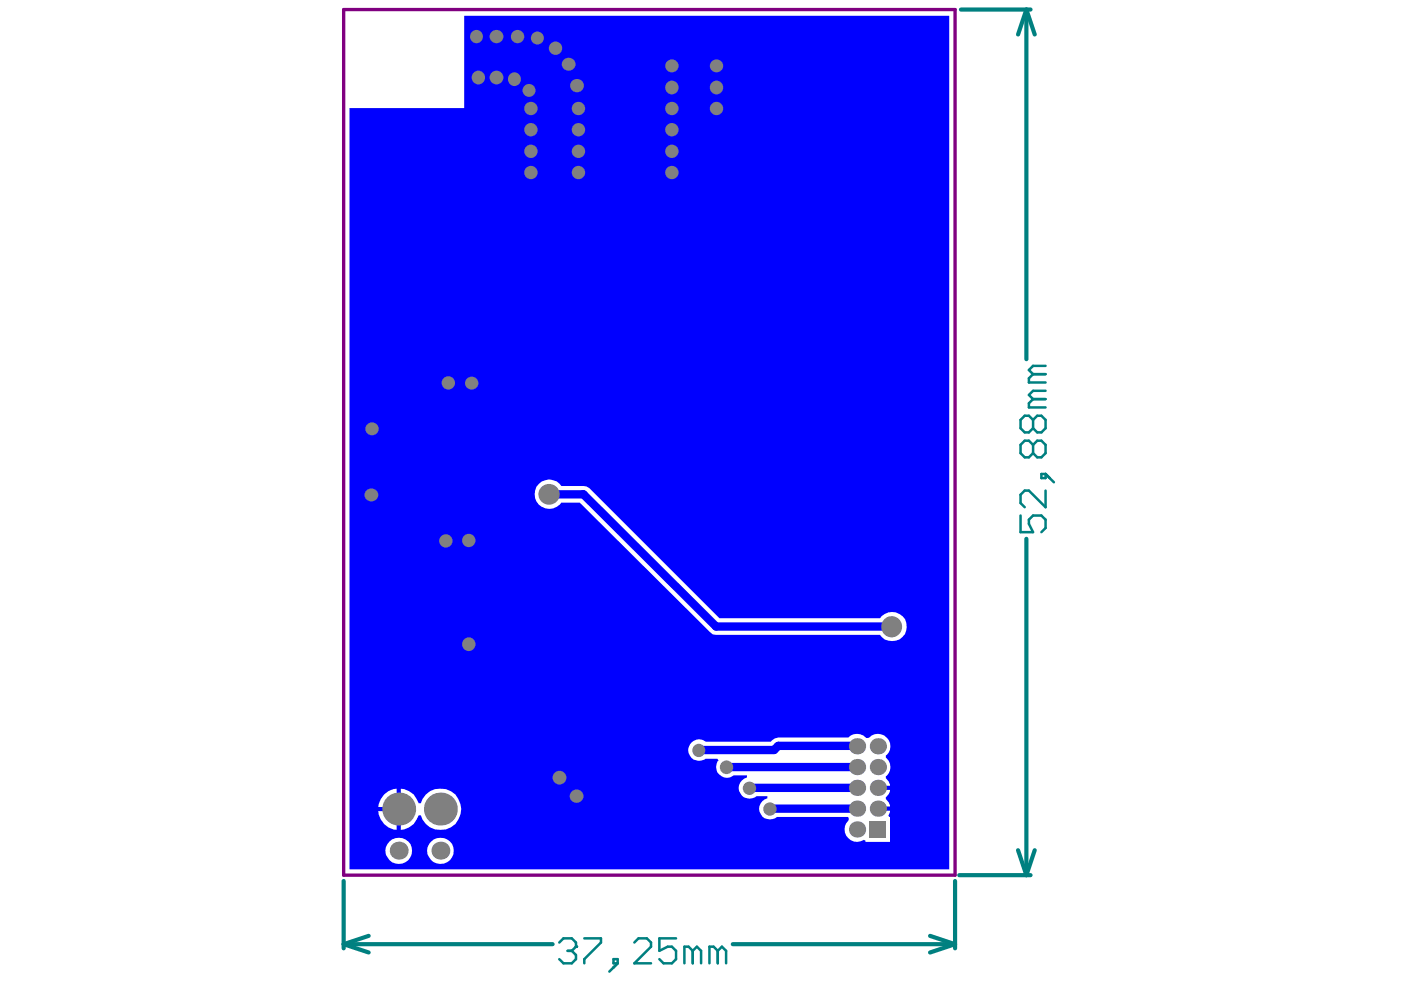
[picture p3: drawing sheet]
<svg xmlns="http://www.w3.org/2000/svg" width="287mm" height="202mm" viewBox="0 0 287 202" stroke-linecap="round" stroke-linejoin="round" font-family="sans-serif">
<g fill="none" stroke="#008080" stroke-width=".85">
<path d="M196.7 2h14.3M210.1 2l1.7 5.1M210.1 2v71.6M210.1 2l-1.7 5.1M210.1 110.4v68.8M196.4 179.2h14.6M208.4 174.1l1.7 5.1M211.8 174.1l-1.7 5.1M70.4 180.4v13.8M70.4 193.4l5.1 1.7M70.4 193.4h42.7M75.5 191.7l-5.1 1.7"/>
<path d="M150 193.4h45.5M190.4 191.7l5.1 1.7M195.5 180.4v13.8M195.5 193.4l-5.1 1.7"/>
</g>
<g fill="none" stroke="#008080" stroke-width=".51">
<path d="M211.5 76.6l-.9 .9v.8h3.4M211.5 76.6h2.5M214 74.9h-2.5l-.9 .9 .9 .8M211.5 86l-.9-.9h-.8l-.9 .9v1.7l.9 .9h.8l.9-.9M211.5 91.1l-.9-.8h-.8l-.9 .8v1.7l.9 .9h.8l.9-.9M211.5 81.7l-.9 .9v.8h3.4M211.5 86l.8-.9h.9l.8 .9v1.7l-.8 .9h-.9l-.8-.9M211.5 91.1l.8-.8h.9l.8 .8v1.7l-.8 .9h-.9l-.8-.9M211.5 86v1.7M211.5 91.1v1.7M211.5 81.7h2.5M213.2 97.1h.8v.8h-.8z"/>
<path d="M214 97.1l1.8 1.7M214 80h-2.5l-.9 .9 .9 .8M208.9 105.6v3.4h2.6l-.9-1.7v-.9l.9-.8h1.7l.8 .8v1.7l-.8 .9M214 100.5v3.4l-3.4-3.4h-.8l-.9 .8v1.7l.9 .9M114.5 193l.8-.8h1.8l.8 .8v.9"/>
</g>
<circle cx="117.9" cy="193.9" r=".26" fill="#008080"/>
<g fill="none" stroke="#008080" stroke-width=".51">
<path d="M116.2 194.7h.9M117.1 194.7l.8 .9v.8l-.8 .9h-1.8l-.8-.9M117.9 193.9l-.8 .8M119.6 192.2h3.4v.8l-3.4 3.4v.9M125.6 196.4h.8v.9h-.8zM126.4 197.3l-1.7 1.7M129.9 193l.8-.8h1.7l.9 .8v.9l-3.4 3.4h3.4M138.4 192.2h-3.4v2.5l1.7-.8h.8l.9 .8v1.7l-.9 .9h-1.7l-.8-.9M141.8 194.7l-.8-.8h-.9v3.4M141.8 194.7v2.6M141.8 194.7l.9-.8 .8 .8v2.6M146.9 194.7l-.8-.8h-.9v3.4"/>
<path d="M146.9 194.7v2.6M146.9 194.7l.9-.8 .8 .8v2.6"/>
</g>
<path d="M70.4 2h125.1v177.2h-125.1z" fill="none" stroke="#800080" stroke-width=".68"/>
<path d="M71.5 22.1h23.5v-18.9h99.3v174.8h-122.8zM110.3 99.1a3 3 0 0 0 .2 4.5 3 3 0 0 0 4.4-.7h3.8l27.2 27 34.3 .1a3 3 0 0 0 4.4 .6 3 3 0 0 0 0-4.5 3 3 0 0 0-4.4 .5h-32.9l-26.7-26.6-.6-.4-.6-.1h-4.5a3 3 0 0 0-4.6-.4zM141.6 152.1a2.21 2.21 0 0 0-.2 3 2.21 2.21 0 0 0 3.1 .3h2.4l.2 .3a2.19 2.19 0 0 0 .2 2.9 2.19 2.19 0 0 0 2.9 .2h2.7v.4a2.21 2.21 0 0 0-1.4 3.2 2.21 2.21 0 0 0 3.4 .7h2.2v.4a2.21 2.21 0 0 0-1.4 3.1 2.21 2.21 0 0 0 3.4 .7h14.5l.1 .2v.4a2.56 2.56 0 0 0-.3 3.5 2.56 2.56 0 0 0 3.4 .6l.4 .2v.2h5v-5.1h-.2l-.1-.3 .3-1h-2.5v-.8h2.5a2.11 2.11 0 0 0-.9-1.5v-.5a1.77 1.77 0 0 0 .9-1.4h-2.5v-.9h2.5a2.11 2.11 0 0 0-.9-1.5v-.4a2.42 2.42 0 0 0 0-3.9v-.4a2.54 2.54 0 0 0 .2-3.7 2.54 2.54 0 0 0-3.7 .1h-.5a2.59 2.59 0 0 0-3.7 0h-14.3l-.7 .1-.8 .7h-13.3a2.08 2.08 0 0 0-2.9 .2zM82 161.5v8.5a4.1 4.1 0 0 0 3.7-3h.4a4.2 4.2 0 0 0 5.3 2.7 4.2 4.2 0 0 0 2.8-5.2 4.2 4.2 0 0 0-5.1-2.9 4.1 4.1 0 0 0-3 2.9h-.4a4 4 0 0 0-3.7-3zM78.6 162.7l-.6 1-.6 1.6h3.8v-3.8l-.7 .1-1 .4zM77.4 166.1a4.1 4.1 0 0 0 3.8 3.9v-3.9zM87.5 174.3a2.7 2.7 0 0 0 5.4 0 2.7 2.7 0 0 0-5.4 0zM79 174.3a2.7 2.7 0 0 0 5.4 0 2.7 2.7 0 0 0-5.4 0z" fill="#00f"/>
<path d="M112.4 101.2h7l27.2 27.1h36M175.5 157.1l-26.8 .1M175.5 152.8h-16.2l-.8 .8h-15.4M153.4 161.4h22.1M157.6 165.6h17.9" fill="none" stroke="#00f" stroke-width="1.7"/>
<g fill="#808080">
<circle cx="143" cy="153.7" r="1.34"/>
<circle cx="148.7" cy="157.2" r="1.39"/>
<circle cx="153.4" cy="161.4" r="1.36"/>
<circle cx="157.6" cy="165.7" r="1.36"/>
<circle cx="112.4" cy="101.2" r="2.15"/>
<circle cx="182.5" cy="128.4" r="2.15"/>
<circle cx="95.9" cy="131.9" r="1.39"/>
<circle cx="114.5" cy="159.3" r="1.41"/>
<circle cx="118.1" cy="163" r="1.39"/>
<circle cx="96" cy="110.7" r="1.36"/>
<circle cx="91.3" cy="110.8" r="1.36"/>
<circle cx="76.1" cy="101.3" r="1.36"/>
<circle cx="76.2" cy="87.8" r="1.34"/>
<circle cx="91.8" cy="78.4" r="1.36"/>
<circle cx="96.6" cy="78.5" r="1.34"/>
<circle cx="108.7" cy="35.3" r="1.36"/>
<circle cx="108.7" cy="31" r="1.36"/>
<circle cx="108.3" cy="18.5" r="1.32"/>
<circle cx="108.7" cy="22.2" r="1.36"/>
<circle cx="108.7" cy="26.6" r="1.36"/>
<circle cx="105.3" cy="16.2" r="1.37"/>
<circle cx="101.6" cy="15.9" r="1.41"/>
<circle cx="97.9" cy="15.9" r="1.39"/>
<circle cx="97.5" cy="7.5" r="1.34"/>
<circle cx="101.7" cy="7.5" r="1.39"/>
<circle cx="106" cy="7.5" r="1.36"/>
<circle cx="110" cy="7.8" r="1.32"/>
<circle cx="113.7" cy="9.9" r="1.36"/>
<circle cx="116.5" cy="13.1" r="1.36"/>
<circle cx="118.1" cy="17.5" r="1.39"/>
<circle cx="118.4" cy="22.2" r="1.36"/>
<circle cx="118.4" cy="35.3" r="1.36"/>
<circle cx="118.4" cy="31" r="1.36"/>
<circle cx="118.4" cy="26.6" r="1.36"/>
<circle cx="137.5" cy="35.3" r="1.36"/>
<circle cx="137.5" cy="26.6" r="1.36"/>
<circle cx="137.5" cy="31" r="1.36"/>
<circle cx="137.5" cy="22.2" r="1.36"/>
<circle cx="137.6" cy="13.5" r="1.34"/>
<circle cx="137.5" cy="17.9" r="1.39"/>
<circle cx="146.7" cy="17.9" r="1.39"/>
<circle cx="146.7" cy="13.5" r="1.34"/>
<circle cx="146.7" cy="22.2" r="1.36"/>
<circle cx="179.7" cy="157.1" r="1.66"/>
<circle cx="90.2" cy="174.2" r="1.84"/>
<circle cx="179.7" cy="165.6" r="1.66"/>
<circle cx="179.7" cy="161.4" r="1.66"/>
<circle cx="179.7" cy="152.8" r="1.66"/>
<circle cx="175.5" cy="169.9" r="1.66"/>
<circle cx="175.5" cy="157.1" r="1.66"/>
<circle cx="90.2" cy="165.7" r="3.4"/>
<circle cx="175.5" cy="165.6" r="1.66"/>
<circle cx="175.5" cy="161.4" r="1.66"/>
<circle cx="175.5" cy="152.8" r="1.66"/>
<circle cx="81.6" cy="174.2" r="1.84"/>
<circle cx="81.6" cy="165.7" r="3.4"/>
</g>
<path d="M178 168.3h3.4v3.3h-3.4z" fill-rule="evenodd" fill="#808080"/>
</svg>
